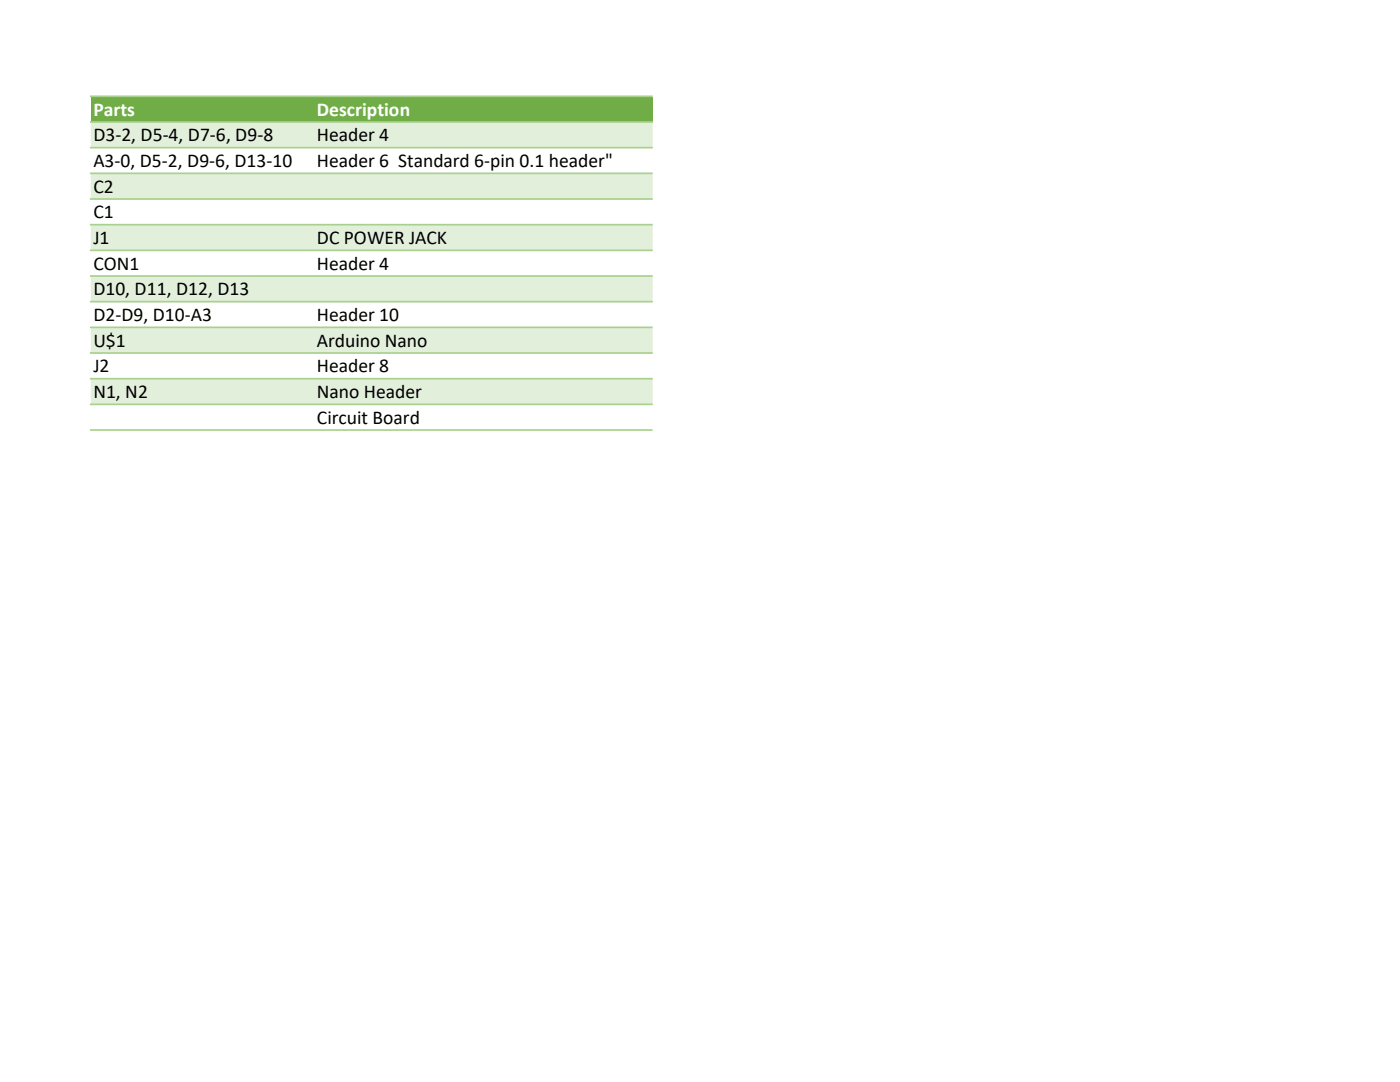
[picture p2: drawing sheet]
<svg xmlns="http://www.w3.org/2000/svg" width="279mm" height="216mm" viewBox="0 0 279 216" stroke-linecap="round" stroke-linejoin="round" font-family="sans-serif">
<defs><g id="words">
<g font-size="3.9" fill="#fff">
<text x="18.6" y="23.1">Parts</text>
<text x="63.2" y="23.1">Description</text>
</g>
<g font-size="3.9">
<text x="18.6" y="28.2">D3-2, D5-4, D7-6, D9-8</text>
<text x="63.2" y="28.2">Header 4</text>
<text x="18.6" y="33.3">A3-0, D5-2, D9-6, D13-10</text>
<text x="63.2" y="33.3">Header 6 Standard 6-pin 0.1 header&quot;</text>
<text x="18.6" y="38.4">C2</text>
<text x="18.6" y="43.6">C1</text>
<text x="18.6" y="48.7">J1</text>
<text x="18.6" y="53.8">CON1</text>
<text x="63.2" y="48.7">DC POWER JACK</text>
<text x="63.2" y="53.8">Header 4</text>
<text x="18.6" y="58.9">D10, D11, D12, D13</text>
<text x="18.6" y="64.1">D2-D9, D10-A3</text>
<text x="63.2" y="64.1">Header 10</text>
<text x="18.6" y="69.2">U$1</text>
<text x="63.2" y="69.2">Arduino Nano</text>
<text x="18.6" y="74.3">J2</text>
<text x="63.2" y="74.3">Header 8</text>
<text x="18.6" y="79.4">N1, N2</text>
<text x="63.2" y="79.4">Nano Header</text>
<text x="63.2" y="84.5">Circuit Board</text>
</g>
</g></defs>
<path d="M18.1 19.4h112.2v5h-112.2z" fill="#70ad47"/>
<path d="M18.1 24.3h112.2v5.2h-112.2zM18.1 34.6h112.2v5.2h-112.2zM18.1 44.8h112.2v5.2h-112.2zM18.1 55.1h112.2v5.1h-112.2zM18.1 65.3h112.2v5.2h-112.2zM18.1 75.6h112.2v5.1h-112.2z" fill-rule="evenodd" fill="#e2efda"/>
<path d="M17.9 19h112.4v.4h-112.4zM17.9 24.2h112.4v.3h-112.4zM17.9 29.3h112.4v.3h-112.4zM17.9 34.4h112.4v.4h-112.4zM17.9 39.5h112.4v.4h-112.4zM17.9 44.7h112.4v.3h-112.4zM17.9 49.8h112.4v.3h-112.4zM17.9 54.9h112.4v.3h-112.4zM17.9 60h112.4v.4h-112.4zM17.9 65.2h112.4v.3h-112.4zM17.9 70.3h112.4v.3h-112.4zM17.9 75.4h112.4v.3h-112.4zM17.9 80.5h112.4v.4h-112.4zM17.9 85.6h112.4v.4h-112.4z" fill-rule="evenodd" fill="#a9d08e"/>
<use href="#words"/>
</svg>
